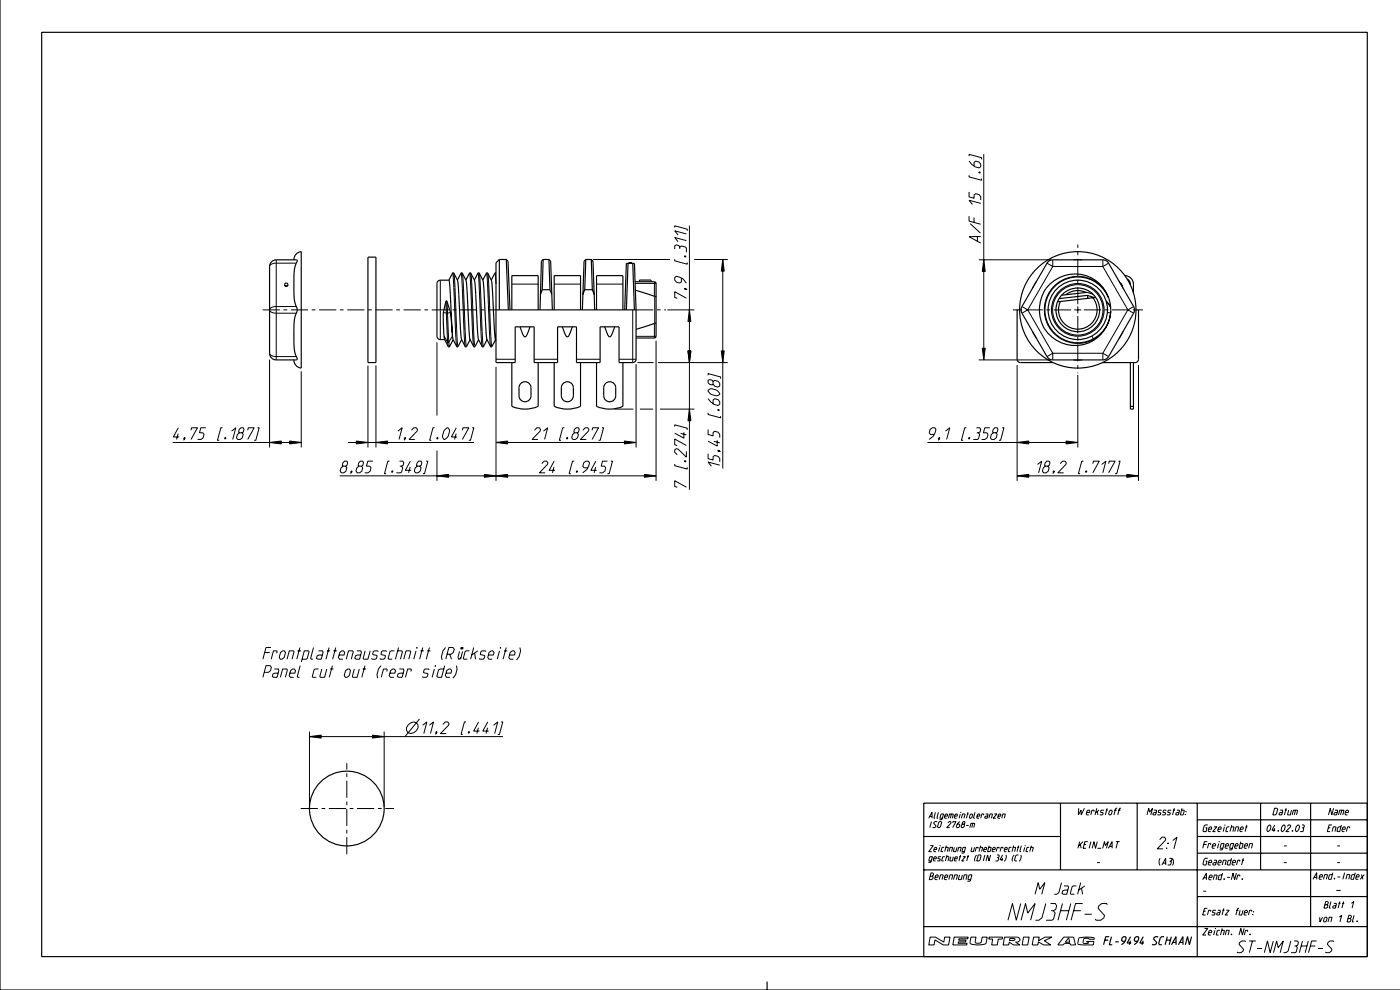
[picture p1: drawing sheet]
<svg xmlns="http://www.w3.org/2000/svg" width="420mm" height="297mm" viewBox="0 0 420 297" stroke-linecap="round" stroke-linejoin="round" font-family="sans-serif">
<g fill="none" stroke="#000" stroke-width=".35">
<path d="M0 0v296.7h419.9M12.5 9.7h397.5v277h-397.5zM81.4 78.4l1.4-.5h6l.3 .2a10.8 10.8 0 0 0-1 6.1v2.3a16.1 16.1 0 0 0 1 6.5 12.4 12.4 0 0 0-1 6.2v2.3a12.5 12.5 0 0 0 1 6.2l-.3 .2h-6a2 2 0 0 1-2-2v-26zM88.1 77.9v-.1a2.4 2.4 0 0 1 2.2-2.4v34.9a2.4 2.4 0 0 1-2.2-2.4M110.3 77.1h2.4v31.6h-2.4zM149.7 77.8l-1 1v29.9h5.8v-10.8h5.7v10.8h7v-10.8h5.7v10.8h7v-10.8h5.7v10.8h4.1a1 1 0 0 0 1-1v-14.8M149.7 77.8v15.1M149.7 77.8h2.1M151.8 77.8l.6 15.1M151.8 77.8l.5 .5 .6 14.6M162.9 77.8l-.6 .5-.4 14.6M162.9 77.8h1.7"/>
<path d="M162.9 77.8l-.3 9M164.6 77.8l.3 9M164.6 77.8l.5 .5 .5 14.6M175.7 77.8l-.6 .5-.5 14.6M175.7 77.8h1.6M175.7 77.8l-.4 9M177.3 77.8l.3 9M177.3 77.8l.5 .5 .5 14.6M188.3 78.9l-.5 14M188.5 78.9v-.2h1v.2M189.7 78.9l.5 14M314.2 78.5l.7-.5 .8-.1h15l.8 .1 .9 .9 7.5 13a2 2 0 0 1 0 2l-7.5 13-.5 .6-1.2 .4h-15l-1.2-.4-.5-.6-7.6-13a2 2 0 0 1 0-2z"/>
<path d="M85.3 85.4a.51 .51 0 0 0 .5 .4 .51 .51 0 0 0 .5-.4M134.6 84l1.3-2.2 1.3 2.2M134.6 84a112.3 112.3 0 0 1 .9 14.7l.1 1.1M134.6 84h-2.6a1 1 0 0 0-1 1v15.8a1 1 0 0 0 1 1h1.3M137.2 83.9l1.2-2.1 1.3 2.2M137.2 84l1 16a5.9 5.9 0 0 0 1.3 3.8l.4 .1 1.1-2.1M139.7 83.9l1.1-2h.4a10.1 10.1 0 0 1 1.5 6.3l.6 12.8 .2 .7 1.2 2.2h.3l1-2.1M139.7 84l1 16.3a5.5 5.5 0 0 0 1.3 3.5l.4 .1 1.1-2.1M142.2 83.9l1.1-2h.4a10.1 10.1 0 0 1 1.5 6.3l.6 11.7a6 6 0 0 0 1.3 3.9l.4 .1 1.1-2.1M144.8 83.9l1.1-2h.4a10.1 10.1 0 0 1 1.4 6.3l.6 11.5 .4 2.4M148.7 81.8l-.3 .1-1.1 2M148.7 92.9h42"/>
<path d="M153.5 92.9v-10.3h7.9v10.3M155.9 97.9l.9 2.3a.65 .65 0 0 0 .6 .7 .65 .65 0 0 0 .7-.7l.8-2.3M162.6 86.8h2.3M162.6 86.8l-.5 1.4M164.9 86.8l.6 1.4M166.2 92.9v-10.3h7.9v10.3M168.6 97.9l.9 2.3a.65 .65 0 0 0 .6 .7 .65 .65 0 0 0 .7-.7l.8-2.3M175.3 86.8h2.3M175.3 86.8l-.5 1.4M177.6 86.8l.6 1.4M178.9 92.9v-10.3h7.9v10.3M181.3 97.9l.9 2.3a.65 .65 0 0 0 .6 .7 .65 .65 0 0 0 .7-.7l.8-2.3"/>
<path d="M187.3 92.9l.5-14h2.4l.5 14M190.4 84.4h5.8l.5 .5v16.1l-.5 .3h-5.5M190.5 87l6.2 2M191.7 84.4v-.5h3.5v.5M196.7 96.8l-6 1.9M305.8 92.9h-.8v14.8a1 1 0 0 0 1 1h9.8M325.7 87.6a5.8 5.8 0 0 0-6.1 .7M326.1 88.5l.1 .9M326.1 88.5l-8.5 1M326.1 88.5l2.1 .7M327.7 89.2a5.8 5.8 0 0 1-3.9 9.4 5.8 5.8 0 0 1-5.8-8.3M327.7 88.2l-1.7-.6-7.7 .9"/>
<path d="M328.6 89.1l-11.5 1.3M331.7 90.2l1.3 1.8M332.4 89.2a9.9 9.9 0 0 0-16-3.5 9.9 9.9 0 0 0 2.7 16.2 9.9 9.9 0 0 0 14-8.6M335.9 84.9l.2-.1 .5 .9-.2 .1M337.3 82.6a2.54 2.54 0 0 1 2.6 2.5v2.7M338 83.7l.8 .7 .2 1M340.6 92.9h.8v14.8a1 1 0 0 1-1 1h-9.9M135.6 100.2l.1 .5M135.7 100.7l-.6-6.8-1.2-3.7-1 3.6 .1 4.7 .3 3.2 1.2 2.2h.3l1.1-2.1M135.7 100.7l.2 1 1.1 2.2h.3l1.1-2.1M153.5 108.7v13.1a10 10 0 0 0 7.9 0v-13.1M156.2 114.9a1.8 1.8 0 0 1 1.9-.4 1.8 1.8 0 0 1 1.1 1.7v2.4a1.8 1.8 0 0 1-1.8 1.8 1.8 1.8 0 0 1-1.8-1.8l.1-2.9z"/>
<path d="M166.2 108.7v13.1a10 10 0 0 0 7.9 0v-13.1M168.9 114.9a1.8 1.8 0 0 1 1.9-.4 1.8 1.8 0 0 1 1.1 1.7v2.4a1.8 1.8 0 0 1-1.8 1.8 1.8 1.8 0 0 1-1.8-1.8l.1-2.9zM178.9 108.7v13.1a10 10 0 0 0 7.9 0v-13.1M181.6 114.9a1.8 1.8 0 0 1 1.9-.4 1.8 1.8 0 0 1 1.1 1.7v2.4a1.8 1.8 0 0 1-1.8 1.8 1.8 1.8 0 0 1-1.8-1.8l.1-2.9zM339 108.7v13.9h.9v-13.9M339 121.8h.9M277 250.7h41M318 240.7v20M341 240.7v20M359 245.7h51M359 250.7h51M359 255.7h51"/>
<path d="M359 240.7v46M378 240.7v20M393 240.7v37M410 240.7h-133v46M277 260.7h133M277 277.7h133M359 268.7h51M230 294.2v2.5M331.3 281.7h1M332.6 280.7h-1l-.7 2.4M333.3 280.7l-.7 2.4h.9M334.4 282.3h1.1"/>
<path d="M337.3 282.1h-.7l-.3-.4 .2-.6 .4-.4h.5l.3 .4-.2 .6-.3 .7-.9 .7M339 281.9l-.4 1.2M339 280.7l-1 1.9h1.2M341.1 282.1h-.7l-.3-.4 .2-.6 .4-.4h.6l.2 .4-.2 .6-.3 .7-.9 .7M342.8 281.9l-.3 1.2M342.8 280.7l-1 1.9h1.2M347.3 280.9l-.8-.2-.5 .4-.1 .3 1 1-.1 .4-.5 .3-.8-.1M349 280.7h-.6l-.5 .4-.4 1.7 .2 .3h.7M349.8 281.7h1.2M350 280.7l-.6 2.4M351.2 280.7l-.6 2.4M351.3 283.1l1.3-2.4 .1 2.4"/>
<path d="M351.7 282.4h.9M353.4 283.1l1.3-2.4v2.4M353.8 282.4h.9M357.3 280.7l-.6 2.4-.6-2.4-.7 2.4"/>
<circle cx="85.9" cy="85.3" r=".47"/>
<circle cx="322.3" cy="92.8" r="10.7"/>
<circle cx="323.2" cy="92.9" r="17.5"/>
<circle cx="323.2" cy="92.9" r="8.9"/>
<circle cx="323.2" cy="92.9" r="6.6"/>
<circle cx="104" cy="242.3" r="11.2"/>
</g>
<g fill="none" stroke="#000" stroke-width=".3">
<path d="M290.6 57.5v1.5l1.5 .4v-1l.5-.4 1 .3 .5 .7v1M290.6 48.3l.7 .9 1 .8 1.3 .3 .5-.3v-.8l-.5-.6-1-.3-.5 .4v1M290.6 52.5v.5l3.7 1v-.5M290.6 46.8v-.5l3.7 1v.5M293.5 51.5h.3l.1 .3h-.2zM295 46.2v61.7M82.8 77.9v30M88.8 78.9h-6.4l-1.1 .3-.5 .7M177.8 77.8h23.1M202.3 77.7v.5l3.8 1v-.5M202.3 68.2v-.5l3.8 1v.5M203.8 74.6v-.5l.5-.4 1.3 .3 .2 .4v1.2"/>
<path d="M203.8 74.1l-.2-.5-.8-.2-.5 .3v1M205.2 76.7h.3l.2 .3h-.3zM205.8 72.1l-3.5-.9 1 1.2M205.8 70.1l-3.5-.9 1 1.2M206.7 67.6v79.2M208.1 77.8h10.1M216.7 77.8v62.6M290.6 64.8v1.5l3.5 .9M290.9 67l3.1 2.8M292.1 65.2v1.5M293.1 70.9v1.4M293.5 77.9h21.7"/>
<path d="M294.1 70.9h-3.5l3.5 2M294.1 61l-3.5-1 1 1.3M314 78.9l1.7 1M315.7 79.9l-7.5 13M315.7 77.9v2M315.7 79.9h15M321.9 77.9h2.6M323.2 73.3v1M323.2 75.4v1.1M323.2 77.6v5.1M330.7 77.9v2M330.7 79.9l7.5 13"/>
<path d="M332.4 78.9l-1.7 1M78.8 92.9h5.1M85 92.9h1.1M87.2 92.9h5.2M88.8 91.9h-6a1.46 1.46 0 0 0-1.9 1.2l.7 .5 .8 .2 6.4 .1M93.5 92.9h1.1M95.7 92.9h5.1M101.9 92.9h1.1M104.1 92.9h5.2M110.4 92.9h1.1M112.6 92.9h5.1M118.8 92.9h1.1"/>
<path d="M121 92.9h5.2M127.3 92.9h1.1M129.5 92.9h5.1M132 84v17.8M132.9 93.7l.9 .1M133.7 90.4l.1 3.4M133.8 93.8l.4 8.7M133.8 93.8h.4M134 90.4l.2 3.4M134.2 93.8l.4 8.7M135.1 93.7l-.9 .1M135.7 81.9l.3 2.9 1 19"/>
<path d="M135.7 92.9h1.1M136.1 81.9l1 19.7 .3 2.2M137.9 92.9h5.2M138.2 81.9l.4 3 .9 18.9M138.6 81.9l1 19.9 .3 2M140.8 81.9l.2 2 1 19.9M141.2 81.9l.9 18.8 .3 3.1M143.3 81.9l.3 2 1 19.9M143.7 81.9l1 20 .3 1.9M144.2 92.9h1.1M145.8 81.9l.3 2 1 19.9M146.3 81.9l.9 20 .3 1.9"/>
<path d="M146.4 92.9h2.3M148.4 81.9l.3 3.2M153.5 85.1h7.9M166.2 85.1h7.9M178.9 85.1h7.9M189.7 92.9v15.8M190.5 84.9h6.2M190.7 92.9h5.2M196.2 84.4v4.4M196.2 96.9v4.4M196.3 88.8v8.1M197 92.9h1.1"/>
<path d="M199.2 92.9h.5M200.2 92.9h8M204.3 83.4v1.1l-.5 .3-1-.2-.5-.7v-.7l.5-.4 1 .3 1 .5 1 1.3M205.2 86.5l.3-.1 .2 .3zM205.5 86.4l.6 .4M205.8 89.4l-3.5-2v1.8l.8 .2M303.8 92.9h1.2M305.8 92.9h.6M306.4 91.9l1.8 1M307.5 92.9h5.2M308.2 92.9l-1.8 1M308.2 92.9l7.5 13"/>
<path d="M309.5 99.2l1.4 2.3M310.9 84.2l-1.4 2.3M313.8 92.9h1.1M316 92.9h5.1M322.1 92.9h2.1M323.2 83.8v1.1M323.2 86v5.2M323.2 91.8v2.1M323.2 94.7v5.2M325 92.9h5.1M330.9 86.4a10.1 10.1 0 0 0-14.4-1 10.1 10.1 0 0 0-.6 14.4 10.1 10.1 0 0 0 14.4 .2M331.2 92.9h1.2"/>
<path d="M331.7 90.4l1.3 1.8M332.1 93.7l.9 .1M333.5 92.9h5.1M335.5 84.2l.5 .7M336.5 85.8l.3 .7M336.8 99.2l-1.3 2.3M338.2 92.9l-7.5 13M338.2 92.9l1.7 1M339.7 92.9h.9M339.9 91.9l-1.7 1M341.4 92.9h1.3M80.8 105.9l.5 .6 1.1 .3 6.4 .1"/>
<path d="M80.8 107.8v26.3M90.3 111.3v22.8M110.3 109.6v24.5M112.7 109.5v24.6M131 102.6v21.9M133.1 100.7l1.1 1.8M134.2 102.5h.4M134.2 102.5l.2 1.3M134.6 102.5l.2 1.3M135.7 100.7l-1.1 1.8M148.7 107.7h5.8M148.7 109.9v34.2"/>
<path d="M160.2 107.7h7M172.9 107.7h7M185.6 107.7h5.1M190.7 100.8h6M190.7 109.1v25M191.1 108.7h4.9M196.7 102.1v42M197.3 108.7h20.9M212.3 119.5l.8 .9 1 .8 1.2 .3 .5-.4v-.7l-.5-.6-1-.3-.5 .4v1M212.3 117l.5-.4a2.69 2.69 0 0 1 3 1.3v.2l-.5 .4a2.69 2.69 0 0 1-3-1.3zM212.3 112.5v-.5l3.8 1v.5M213.8 114.4v.7l.5 .6 1 .3 .5-.4v-.7l-.5-.6-1-.3-.5 .4-.2-.4-.8-.2-.5 .2v.7l.5 .5 .8 .2 .2-.3"/>
<path d="M293.5 107.9h21.7M305 109.4v34.7M315.7 105.9v2M315.7 105.9h15M315.7 105.9l-1.7 1M323.2 101v1.1M323.2 103.2v5.1M323.2 109.4v1.1M323.2 111.6v.3M323.2 112.4v21.7M324.5 107.9h-2.6M327.4 100.7l.5 .8"/>
<path d="M330.7 105.9l1.7 1M330.7 105.9v2M341.4 109.4v34.7M51.8 132.6h38.5M53.4 129.9l-.5 1.8M53.5 128.2l-1.5 2.7h1.7M55.2 131.2l.2-.1 .1 .3-.3 .1zM55.5 131.4l-.5 .5M57.3 128.9l.2-.7h1.7l-1.9 3.5M61.7 128.2h-1.5l-.4 1.5h1l.4 .5-.3 1-.6 .5h-1M66.7 128.2h-.5l-1 3.7h.5M67.5 131.1l.2 .3-.3 .1z"/>
<path d="M69.4 129.2l1.3-1-.9 3.5M71.8 129.7l-.3-.3 .2-.7 .5-.5h.8l.2 .5-.2 .7-.4 .3 .3 .5-.2 1-.7 .5h-.7l-.4-.5 .3-1 .6-.5h.8M74.3 128.9l.2-.7h1.7l-1.9 3.5M77.2 128.2h.5l-1 3.7h-.5M102.9 139.7l-.3-.3 .2-.7 .5-.5h.7l.2 .5-.2 .7-.4 .3 .4 .5-.3 1-.6 .5h-.7l-.4-.5 .3-1 .6-.5h.7M104.3 132.6h37.8M107.6 139.7l-.2-.3 .2-.7 .4-.5h.8l.2 .5-.2 .7-.4 .3 .4 .5-.3 1-.6 .5h-.8l-.4-.5 .3-1 .6-.5h.8M111.8 138.2h-1.5l-.4 1.5h1l.4 .5-.3 1-.6 .5h-1M116.8 138.2h-.5l-1 3.7h.5M119.3 129.2l1.3-1-1 3.5M119.8 138.2h1l.3 .5-.2 .7-.5 .3M119.9 139.7h.5l.4 .5-.4 1.2-.3 .3h-1.2"/>
<path d="M121.4 131.2l.2 .1-.3 .2zM121.6 131.4l-.4 .5M123 139.9l-.5 1.8M123 138.2l-1.4 2.7h1.7M123.4 128.9l.7-.7h.7l.4 .5-.1 .5-2.5 2.5h1.8M125.1 139.7l-.2-.3 .2-.7 .4-.5h.8l.2 .5-.2 .7-.4 .3 .4 .5-.3 1-.6 .5h-.8l-.4-.5 .3-1 .6-.5h.8M127.8 138.2h.5l-1 3.7h-.5M130.3 128.2h-.5l-1 3.7h.5M131 135v9.1M131.1 131.1l.2 .2-.3 .2zM133.5 128.7l.6-.5h.2l.4 .5a2.69 2.69 0 0 1-1.3 3h-.3l-.4-1 .4-1.5zM136.8 129.9l-.5 1.8"/>
<path d="M136.8 128.2l-1.5 2.7h1.8M138.6 128.9l.2-.7h1.8l-2 3.5M141.6 128.2h.5l-1 3.7h-.5M148.7 132.6h42M160.3 128.9l.7-.7h.7l.4 .5-.1 .5-2.5 2.5h1.8M162.5 138.9l.7-.7h.7l.4 .5-.2 .5-2.4 2.5h1.8M163 129.2l1.2-1-.9 3.5M166.1 139.9l-.5 1.8M166.2 138.2l-1.5 2.7h1.7M169.2 128.2h-.5l-1 3.7h.5M170 131.1l.2 .2-.3 .2zM172.2 138.2h-.5l-1 3.7h.5"/>
<path d="M172.3 129.7l-.2-.3 .2-.7 .4-.5h.8l.2 .5-.2 .7-.4 .3 .3 .5-.2 1-.7 .5h-.7l-.4-.5 .3-1 .6-.5h.8M174.8 128.9l.7-.7h.7l.4 .5-.1 .5-2.5 2.5h1.8M177.5 128.9l.2-.7h1.8l-2 3.5M178.6 139.9l-.5 1.8M178.7 138.2l-1.5 2.7h1.7M180.5 128.2h.5l-1 3.7h-.5M182.2 138.2h-1.5l-.4 1.5h1l.3 .5-.2 1-.7 .5h-1M183.2 138.2h.5l-1 3.7h-.5M184.2 122.6h5.7M191.9 122.6h3.9M197.9 122.6h10.3M202.3 139.1v.5l3.8 1v-.5"/>
<path d="M202.3 127.8v-.5l3.8 1v.5M204.1 129.9l1.7 .4M205.1 129.6v1.7l-2.8-1.5M205.2 138.1h.3l.2 .3h-.3zM205.8 135.3v1.7l-2.5-2.4-.5-.1-.5 .3v.8l.8 .7M205.8 133.5l-3.5-1.9v1.7l.8 .2M212.3 136v1.5l1.5 .4v-1l.5-.4 1 .3 .5 .6v1M212.3 128.7v1.5l1.5 .4v-1l.5-.4 1 .3 .5 .6v1M212.3 123.7v.5l3.8 1v-.5M214.1 132.3l1.7 .4M215.1 131.9v1.8l-2.8-1.5M215.2 135h.3l.2 .3z"/>
<path d="M215.2 122.7h.3l.2 .3h-.3zM215.5 135l.6 .4M215.8 139.4l-3.5-.9 1 1.2M278.1 132.6h45.1M280.1 130.2h-1.1l-.4-.5 .3-1 .6-.5h.8l.4 .5-.3 1-.5 1-1.3 1M281.6 131.2l.2 .1-.3 .2zM281.8 131.4l-.4 .5M283.5 129.2l1.3-1-.9 3.5M289.8 128.2h-.5l-1 3.7h.5M290.6 131.1l.2 .2-.3 .2zM292.8 128.2h1l.3 .5-.2 .7-.5 .3M292.9 129.7h.5l.4 .5-.4 1.2-.3 .3h-1.2"/>
<path d="M296.8 128.2h-1.5l-.4 1.5h1l.4 .5-.3 1-.6 .5h-1M297.9 129.7l-.3-.3 .2-.7 .5-.5h.7l.2 .5-.2 .7-.4 .3 .4 .5-.3 1-.6 .5h-.7l-.4-.5 .3-1 .6-.5h.7M300.5 128.2h.5l-1 3.7h-.5M311.1 139.2l1.3-1-1 3.5M313.5 139.7l-.3-.3 .2-.7 .5-.5h.7l.2 .5-.2 .7-.4 .3 .4 .5-.3 1-.6 .5h-.8l-.3-.5 .2-1 .7-.5h.7M317.9 138.9l.7-.7h.8l.3 .5-.1 .5-2.4 2.5h1.7M324.9 138.2h-.5l-1 3.7h.5M327.7 138.9l.2-.7h1.7l-1.9 3.5M330.4 139.2l1.2-1-.9 3.5M332.4 138.9l.2-.7h1.8l-2 3.5M335.4 138.2h.5l-1 3.7h-.5M101.9 142.6h94.8"/>
<path d="M105.3 141.2l.2-.1v.3l-.3 .1zM105.5 141.4l-.4 .5M117.6 141.1l.2 .3-.3 .1zM173 141.1l.2 .3-.3 .1zM176.2 140.2h-1.1l-.3-.5 .2-1 .7-.5h.7l.4 .5-.3 1-.5 1-1.3 1M205.8 146l-3.5-1.9v1.7l.8 .2M305 142.6h36.4M315.9 141.2l.2 .1-.3 .2zM316.1 141.4l-.4 .5M325.7 141.1l.2 .2-.3 .2zM79.4 195.6h1.5M81.3 194.1h-1.5l-1 3.5"/>
<path d="M83 195.8v-.7h-1l-.7 2.5M84.1 195.6l.6-.5h.5l.4 .5-.4 1.5-.6 .5h-.5l-.4-.5zM86.1 197.6l.6-2.5h1.3l.2 .2-.6 2.3M89.2 195.1h1M89.9 194.1l-.9 3.5M90 199.5l-.9 3.2 .2 .3h.5M90.6 197.6h1.2l.3-.3 .6-2-.2-.2h-1.3l-.8 3.3M94 194.1l-.9 3.2 .2 .3h.5M95.5 195.1h1.2l.2 .5-.6 2h-1l-.4-.3 .2-.7 .6-.3h1M98 195.1h1M98.7 194.1l-1 3.5M99.7 199.5l-1 3.5"/>
<path d="M100 195.1h1M100.7 194.1l-1 3.5M101.7 196.3h1.5l.2-.7-.4-.5h-.5l-.6 .5-.4 1.5 .3 .5h1M103.8 197.6l.7-2.5h1.2l.2 .2-.6 2.3M107 195.1h1.2l.2 .5-.6 2h-1l-.4-.3 .2-.7 .6-.3h1M109.4 199.5l-.9 3.5M109.5 195.1l-.6 2.2 .2 .3h1.2l.7-2.5M113.4 195.3l-.2-.2h-1l-.3 .2-.2 .8 1.4 .5-.2 .7-.3 .3h-1l-.2-.3M114.3 199.5l-.8 1-.5 1.7 .3 1M115.9 195.3l-.2-.2h-1l-.3 .2-.2 .8 1.4 .5-.2 .7-.3 .3h-1l-.2-.3M118.2 195.1h-1l-.3 .2-.5 2 .2 .3h1M119.2 195.1h1.3l.2 .2-.6 2.3"/>
<path d="M119.5 194.1l-.9 3.5M121.1 197.6l.6-2.5h1.3l.2 .2-.6 2.3M124.7 195.1l-.6 2.5M125 194.1l-.1 .2zM126.1 195.1h1M126.8 194.1l-1 3.5M128.1 195.1h1M128.8 194.1l-1 3.5M130.5 199.5l-.1 .2zM133.3 199.5l-.9 3.5h-1l-.4-.3 .5-2 .6-.2h1M133.6 194.1l-.8 1-.4 1.7 .2 1M134.1 196.1h1.2l.6-.5 .3-1-.4-.5h-1.2l-.9 3.5"/>
<path d="M134.8 196.1l.6 1.5M136.8 199.5l.3 1-.5 1.7-.8 1M137.8 195.2l-.5 1.8 .2 .6h.3l.5-.6M138.3 194.1h.2l-.1 .4h-.3zM138.6 194.1h.3l-.1 .4h-.3zM138.7 195.2l-.6 2.4M140.8 195.1h-1l-.3 .2-.6 2 .2 .3h1M142 194.1l-.9 3.5M142.3 195.8l.3 1.8M143.3 195.1l-1.9 1.2M145.7 195.3l-.2-.2h-1l-.3 .2-.2 .8 1.4 .5-.2 .7-.3 .3h-1l-.2-.3M146.4 196.3h1.5l.2-.7-.3-.5h-.5l-.7 .5-.4 1.5 .4 .5h1"/>
<path d="M149.8 195.1l-.7 2.5M150 194.1v.2zM151.1 195.1h1M151.8 194.1l-.9 3.5M152.8 196.3h1.5l.2-.7-.4-.5h-.5l-.6 .5-.4 1.5 .3 .5h1M155.9 194.1l.2 1-.5 1.7-.7 1M79.2 201.5h1.3l.6-.5 .3-1-.4-.5h-1.2l-1 3.5M82.2 200.5h1.3l.1 .5-.5 2h-1l-.5-.3 .2-.7 .6-.3h1M84.1 203l.6-2.5h1.3l.2 .2-.6 2.3M86.9 201.7h1.5l.2-.7-.4-.5h-.5l-.6 .5-.4 1.5 .4 .5h1M92.8 219.2v22.6M95.5 200.5h-1l-.3 .2-.6 2 .2 .3h1"/>
<path d="M96.5 200.5l-.6 2.2 .2 .3h1.2l.7-2.5M99 200.5h1M103.6 201l.6-.5h.5l.4 .5-.4 1.5-.6 .5h-.5l-.4-.5zM106.2 200.5l-.6 2.2 .2 .3h1.3l.6-2.5M108.7 200.5h1M115.2 219.2v22.6M116 201.2v-.7h-1l-.7 2.5M116.9 201.7h1.5l.2-.7-.4-.5h-.5l-.6 .5-.4 1.5 .4 .5h1M119.7 200.5h1.3l.1 .5-.5 2h-1l-.5-.3 .2-.7 .6-.3h1M122.4 217.2l.7-.6 1-.3 .8 .3 .4 .6a2.14 2.14 0 0 1-2.9 2.4l-.5-.6v-.9zM123.2 201.2v-.7h-1l-.6 2.5M125.8 215.5l-4.3 5.2"/>
<path d="M126.7 217.3l1.3-1-.9 3.5M128.7 200.7l-.2-.2h-1l-.3 .2-.2 .8 1.3 .5-.2 .7-.3 .3h-1l-.2-.3M128.7 217.3l1.3-1-.9 3.5M130.2 200.5l-.6 2.5M130.8 219.3l.2 .1-.3 .3zM131 219.5l-.4 .6M132.8 217.1l.7-.8h.8l.3 .5-.1 .5-2.4 2.5h1.7M133.7 201.7h1.5l.2-.7-.3-.5h-.5l-.7 .5-.4 1.5 .4 .5h1M139.8 216.3h-.5l-1 3.8h.5M140.6 219.3l.2 .1-.3 .3zM143.5 218.1l-.5 1.7M143.5 216.3l-1.5 2.8h1.8"/>
<path d="M146.2 218.1l-.5 1.7M146.3 216.3l-1.5 2.8h1.7M148 217.3l1.3-1-1 3.5M150.3 216.3h.5l-1 3.8h-.5M92.8 220.7h58M104 228.7v2M104 231.8v1.1M104 234v5.1M90.2 242.3h5.1M96.4 242.3h1.1M98.6 242.3h5.2M104 240.2v1.1"/>
<path d="M104 242.4v5.2M104 248.7v1.1M104 250.9v5.1M104.9 242.3h1.1M107.1 242.3h5.1M113.3 242.3h1.1M115.5 242.3h2.6M278.5 245.2l1-1.8v1.8M278.8 244.7h.7M279 253.4h.9l-1.4 1.8h.9M279.2 258l-.7-.1 .3-1 .8-.2-.4 1.6-.8 .1M279.3 246.2l-.5 1.8"/>
<path d="M279.9 257.4h.8l.1-.4-.2-.3-.6 .3-.2 .8 .2 .2h.5M280.1 254.6h.7l.1-.4-.2-.3-.5 .3-.2 .8 .1 .2h.6M280.5 243.4l-.4 1.7 .3 .1M281 246.3l-.6-.1-.4 .3v.2l.7 .8-.1 .3-.3 .2-.6-.1M281.4 243.4l-.4 1.7 .3 .1M281.5 246.5l.3-.3h.4l.2 .3-.4 1.3-.3 .2h-.4l-.2-.2zM281.8 253.9l-.4 1.3M281.9 253.5h.1M282.1 256.9l-.6-.2-.2 .5 .7 .3-.1 .4h-.8M282.6 245.2l-.7-.1 .2-1 .8-.2-.4 1.6-.8 .1M283.1 253.9l-.7 .2-.2 1 .6 .1M283.3 244.6h.7l.2-.4-.2-.3-.6 .3-.2 .8 .2 .2h.5"/>
<path d="M283.3 256.7l-.7 .2-.2 1 .6 .1M283.6 253.9l.8 .2-.4 1.1M283.8 253.4l-.5 1.8M283.8 256.7l.8 .2-.3 1.1M284 256.2l-.5 1.8M284.3 246.6l.3-.4h.4l.2 .3-1.3 1.5h.9M284.4 245.2l.3-1.3h1.1l-.3 1.3M284.6 255.2l.3-1.3h.6l-.2 1.3M285.1 256.7l-.2 1.3h.6l.4-1.3M285.3 243.9l-.4 1.3M285.7 246.6l.1-.4h.9l-1 1.8M286.2 253.9l-.2 1.3h.6l.4-1.3"/>
<path d="M286.2 244.6h.8l.1-.4-.2-.3-.6 .3-.2 .8 .2 .2h.5M286.2 257.4h.8l.1-.4-.2-.3-.6 .3-.2 .8 .2 .2h.5M287.1 255.2l.4-1.3h.6l-.2 1.3M287.7 256.7h.5M287.8 246.2a1.4 1.4 0 0 0-.8 1.8l.7-.2 .1-.6-.2-.2h-.5M287.9 243.9l-.3 1.3M288 256.2l-.4 1.8M288.1 243.5h.1M288.3 245.2l.3-1.3h.7l-.2 1.3M288.7 247l-.1-.5 .6-.3-.1 1.6-.7 .2-.2-.2 .1-.6 .7-.2M288.7 256.7h.8l-1.1 1.3h.7M289.2 255.2l-.7-.1 .2-1 .8-.2-.4 1.6-.8 .1"/>
<path d="M289.7 247.4h.8M289.9 243.9h.5M290 256.7h.5M290.3 243.4l-.5 1.8M290.4 256.2l-.5 1.8M290.8 248l.4-1.3h1l-.2 1.3M290.9 244.2l.3-.3 .5 .3-.3 .8-.3 .2-.4-.2zM291.5 253.9l-.3 1.3h.7l.3-1.3M291.7 246.7l-.3 1.3M292.4 243.4l-.5 1.7 .4 .1M292.8 256.2l-.6 1.4 .1 .5M293 244.6h.7l.1-.4-.2-.3-.5 .3-.2 .8 .1 .2h.6"/>
<path d="M293.2 254.3l.1-.4h-.5l-.4 1.3M293.4 256.2h.6l.2 .3-.4 1.3-.3 .2h-.6zM293.9 253.9l.7 .2-.3 1.1M294 253.4l-.4 1.8M294.9 244.3v-.4h-.5l-.3 1.3M295 254.6h.8l.1-.4-.2-.3-.6 .3-.2 .8 .2 .2h.5M295.3 256.2l-.5 1.8M295.6 243.9h.6l-.2 1.3-.7-.1 .1-.4 .8-.1M296.5 245.2l.4-1.3h.6l-.2 1.3M296.6 253.4l-.5 1.8 .8-.1 .3-1-.7-.2M297 256.2l-.4 1.8-.5-1.8-.4 1.8M297.6 254.6h.8l.1-.4-.2-.3-.6 .3-.2 .8 .2 .2h.5"/>
<path d="M298.2 243.9h.7l-1.1 1.3h.8M299 256.2h.5l.1 .3-.3 .5M299 257l.5 .2-.2 .7-.8 .1M299.3 244.6h.7l.1-.4-.2-.3-.5 .3-.2 .8 .1 .2h.6M299.5 254.3l.1-.4h-.6l-.3 1.3M300.4 245.2l.3-1.3h.7l-.3 1.3M300.6 257.1l-.2 .9M300.6 256.2l-.7 1.4h.9M300.7 254.3v-.4h-.5l-.3 1.3M301.2 254.6h.8l.1-.4-.2-.3-.6 .3-.2 .8 .2 .2h.5M301.7 256.2l.1 .5-.6 1.4M303.3 253.9l-.7 .2-.3 1 .6 .1"/>
<path d="M303.8 253.9l.7 .2-.3 1.1M303.9 253.4l-.4 1.8M304.1 256.2l-.4 .5-.2 .9 .1 .5M305.1 253.9h.5M305.4 256.2h-.5l-.3 .3-.4 1.3 .2 .2h.5M305.4 253.4l-.4 1.8M306.1 256.2l.2 .5-.3 .9-.4 .5M306.3 253.4l-.5 1.7 .4 .1M307.3 253.9l-.4 1.3M307.4 253.5h.1M308.6 253.9l-.7 .2-.2 1 .6 .1M309.1 253.9l.8 .2-.4 1.1"/>
<path d="M309.3 253.4l-.5 1.8M323.5 242.2l-.1 2 .8-1.4v1.4l1-2M323.8 252.2l-.6 2M323.9 253.1l.3 1.1M324.7 252.2l-1.3 1.4M325.1 253.1h.6M325.8 243.5h.9l.1-.4-.2-.3-.7 .3-.2 .8 .2 .3h.6M326.2 252.2h-.9l-.5 2h.8M327.1 252.2l-.5 2M328 243.2v-.4h-.5l-.4 1.4M328.9 242.2l-.5 2M329 258.5h.8"/>
<path d="M329 252.2l-.5 2-.5-2-.5 2M329.1 243.2l.1 1M329.1 254.2h1.1M329.6 242.8l-1.1 .7M330.6 254.2l.6-2 .2 1.2 .9-1.2-.5 2M331 242.9l-.7-.1-.3 .6 .8 .2-.1 .5h-.9M331.6 242.8h.6M332 242.2l-.5 2M332.4 254.2l1.1-2v2M332.7 243.1l.3-.3 .5 .3-.2 .8-.4 .3-.5-.3zM332.7 253.7h.8M334.2 242.8h.6"/>
<path d="M334.6 252.2h1.1M335 242.2l-.5 .2-.5 1.8M335.2 252.2l-.6 2M335.3 242.8h.7M336.1 242.2l-.4 .2-.5 1.8M343.9 244.2l.6-2 .2 1.2 .9-1.2-.5 2M346 242.8h.7l.1 .3-.3 1.1-.8-.1 .1-.5 .9-.1M347.7 251.6l.7-.7h.8l.4 .5-.2 .5-2.4 2.5h1.7M347.9 257.2l-.3 .6v1l.3 .6M348.3 242.9l-.7-.1-.3 .6 .8 .2-.1 .5h-.9M348.4 259.2l1.1-2 .1 2M348.8 258.6h.7"/>
<path d="M349.7 242.9h-.9l-.1 .5 .8 .2-.1 .5h-.9M349.8 254.1h.2l-.2 .3zM350.2 252.6h.2l-.2 .3zM350.7 257.2h.5l.2 .3-.4 .6M350.7 258.1l.5 .3-.2 .7-.9 .1M351.1 242.9l-.6-.1-.3 .6 .7 .2-.1 .5h-.8M351.6 257.2l.3 .6v1l-.3 .6M351.7 251.9l1.2-1-.9 3.5M351.7 242.8h.6M352.1 242.2l-.5 2M352.9 242.8h.7l.1 .3-.3 1.1-.9-.1 .2-.5 .8-.1M354.5 242.2l-.6 2 .9-.1 .3-1.2-.8-.1"/>
<path d="M355.4 244.2h.1M355.6 243.4h.1M360.9 253.1h.9M362 252.2h-.8l-.6 2M362.2 247.2h-.7l-.4 .3-.4 1.4 .2 .3h.7l.3-1.1h-.4M362.2 257.2h-.7l-.4 .3-.4 1.4 .2 .3h.7l.3-1.1h-.4M362.4 248.5h.9l.1-.4-.2-.3-.7 .3-.2 .8 .2 .3h.6M362.4 258.5h.9l.1-.4-.2-.3-.7 .3-.2 .8 .2 .3h.6M363 253.2v-.4h-.6l-.3 1.4M363.5 253.5h.9l.1-.4-.2-.3-.6 .3-.3 .8 .2 .3h.6M364 247.8h.9l-1.3 1.4h.9M364 257.8h.7l.1 .3-.3 1.1-.8-.1 .1-.5 .9-.1"/>
<path d="M365.3 248.5h.8l.1-.4-.2-.3-.6 .3-.3 .8 .2 .3h.6M365.3 258.5h.8l.1-.4-.2-.3-.6 .3-.3 .8 .2 .3h.6M365.4 252.8l-.3 1.4M365.6 252.4h.1M366.5 259.2l.4-1.4h.7l-.3 1.4M366.7 254.2l-.8-.1 .3-1.2 .9-.1-.5 1.7-.9 .2M367.2 247.8l-.4 1.4M367.3 247.4h.1M367.4 253.5h.9l.1-.4-.2-.3-.6 .3-.3 .8 .2 .3h.6M368.6 247.8l-.7 .1-.3 1.2 .7 .1M369.2 247.8l.8 .1-.3 1.3M369.3 257.2l-.5 2-.8-.1 .3-1.2 .9-.1"/>
<path d="M369.4 247.2l-.6 2M369.5 254.2l-.8-.1 .3-1.2 .9-.1-.4 1.7-.9 .2M369.5 258.5h.9l.1-.4-.2-.3-.6 .3-.3 .8 .2 .3h.6M370.3 249.2l.3-1.4h.8l-.3 1.4M370.3 253.5h.9l.1-.4-.2-.3-.7 .3-.2 .8 .2 .3h.6M371.7 258.2v-.4h-.5l-.4 1.4M371.9 248.5h.8l.1-.4-.2-.3-.6 .3-.2 .8 .2 .3h.5M372.1 252.2l-.6 2 .9-.1 .3-1.2-.8-.1M372.4 257.8h.6M372.8 257.2l-.5 2M373.2 253.5h.8l.1-.4-.2-.3-.6 .3-.3 .8 .3 .3h.5M373.5 247.8h.6"/>
<path d="M373.9 247.2l-.6 2M374.4 254.2l.4-1.4h.7l-.2 1.4M380.3 247.5l.4-.3 .3 .3a1.54 1.54 0 0 1-.7 1.7l-.4-.6zM382.2 242.2h.7l.2 .3-.4 1.4-.3 .3h-.7zM382.2 248.2l-.2 1M382.2 247.2l-.8 1.6h1M383.3 248.9l-.1 .2zM383.9 242.8h.7v.3l-.3 1.1-.8-.1 .1-.5 .9-.1M384.6 247.5l.4-.3 .3 .3a1.54 1.54 0 0 1-.7 1.7l-.4-.6zM385 253.5h.8M385 258.5h.8M385.3 242.8h.6"/>
<path d="M385.7 242.2l-.6 2M386 247.6l.4-.4h.4l.2 .3-1.4 1.7h1M386.4 242.8l-.2 1.4h.7l.4-1.4M387.5 244.2l.4-1.4h1.1l-.2 1.4M387.6 248.9l-.1 .2zM388.5 242.8l-.4 1.4M388.9 247.5l.4-.3 .3 .3a1.54 1.54 0 0 1-.7 1.7l-.5-.6zM390.4 247.2h.6l.1 .3-.4 .6M390.4 248.1l.5 .3-.1 .7-.9 .1M398.3 248.1h.6M399.4 247.2h-.9l-.5 2h.9M399.4 249.2l.4-1.4h.7l-.2 1.4"/>
<path d="M399.9 242.2l-.5 2-.5-2-.5 2M400.3 242.8h.7l-.2 1.4-.8-.1 .1-.5 .9-.1M401 253.5h.8M401 258.5h.8M401.4 244.2l.3-1.4h1.2l-.3 1.4M402.2 247.2l-.5 2-.8-.1 .3-1.2 .9-.1M402.4 242.8l-.4 1.4M402.5 248.5h.8l.1-.4-.2-.3-.6 .3-.2 .8 .2 .3h.5M403.4 243.5h.9l.1-.4-.2-.3-.7 .3-.2 .8 .2 .3h.6M404.6 248.2l.1-.4h-.6l-.4 1.4M278.9 262.6h.6l.5-.7-.8-.3-.6 2h.7l.4-.3 .1-.4-.3-.3M280.4 262.9h.9l.1-.4-.2-.3-.7 .3-.2 .8 .2 .3h.6"/>
<path d="M281.6 263.6l.4-1.4h.7l-.2 1.4M283.3 262.9h.8l.1-.4-.2-.3-.6 .3-.3 .8 .2 .3h.6M284.5 263.6l.4-1.4h.7l-.3 1.4M285.9 263.6l.4-1.4h.7l-.2 1.4M287.7 262.2l-.2 1.4h.7l.4-1.4M288.8 263.6l.4-1.4h.7l-.3 1.4M291.1 263.6l-.9-.1 .4-1.2 .8-.1-.4 1.7-.9 .2M306.1 270.8l-1.4 5-1.1-5-1.4 5M306.2 275.8l1.3-5 .7 2.8 2.2-2.8-1.4 5M310.4 268l.9-3.5 .5 2 1.5-2-.9 3.5M313.6 270.8l-1.2 4.3-.9 .7h-1M315 270.8h1.4l.4 .7-.2 1.1-.7 .3"/>
<path d="M315.2 272.9h.7l.5 .7-.5 1.8-.4 .4h-1.8M318 272.9h2.5M318.3 264.5l-.8 3-.6 .5h-.8M318.6 270.8l-1.3 5M319 265.5h1.3l.1 .5-.5 2h-1l-.5-.3 .2-.7 .6-.3h1M321.1 270.8l-1.3 5M321.9 272.9h2.2M322.8 265.5h-1l-.3 .2-.6 2 .2 .3h1M324.1 264.5l-1 3.5M324.3 266.2l.3 1.8M324.7 270.8h-2.2l-1.3 5M325.2 274h2.2"/>
<path d="M325.3 265.5l-1.8 1.2M332.1 271.1l-.3-.3h-1.4l-.9 .7-.2 .7 1.9 2.1-.2 .8-.9 .7h-1.4l-.3-.4M360.6 263.7l1.1-2 .1 2M360.8 267.1h.9M360.9 273.1h.6M361 263.1h.7M361.2 278.2h1l-1.6 2h1M362 272.2h-.8l-.6 2h.9M362.4 279.5h.9l.1-.4-.2-.3-.7 .3-.2 .8 .2 .3h.6M362.5 262.9h.9l.1-.4-.2-.3-.6 .3-.3 .9 .2 .3h.6M363 273.2v-.4h-.6l-.3 1.4M363.8 263.7l.4-1.5h.7l-.3 1.5"/>
<path d="M364.3 278.8l-.4 1.4M364.4 278.4h.1M364.6 272.9h-.9l-.1 .5 .8 .3-.3 .5-.7-.1M365.2 272.8h.7v.3l-.3 1.1-.8-.1 .1-.4 .9-.2M365.8 278.8l-.8 .1-.3 1.2 .7 .1M366.3 278.8l.9 .1-.4 1.3M366.5 278.2l-.5 2M366.6 272.8h.6M366.6 261.7l-.5 2-.9-.2 .3-1.1 .9-.2M367 272.2l-.6 2M367.1 263.3l-.1 .3zM367.7 272.8h.9l-1.3 1.4h.9"/>
<path d="M368 262.9h.8M369.2 279.9v.2zM370.7 272.8h.7M370.7 261.7l-.5 2-.5-2-.5 2M371.6 272.2l-.5 .2-.5 1.8M371.7 262.7v-.5h-.5l-.4 1.5M371.9 272.8l-.3 1.4h.7l.4-1.4M372.5 263.3l-.1 .3zM373.1 278.2l-.6 2-.4-2-.6 2M373.1 273.5h.9l.1-.4-.2-.3-.7 .3-.2 .8 .2 .3h.6M374 279.2l.1-.4h-.6l-.4 1.4M374.8 279.9v.2z"/>
<path d="M375.3 273.2v-.4h-.6l-.4 1.4M375.6 274.2h.1M375.9 273.4h.1M393.7 263.5l1.1-2 .1 2M394.1 262.9h.7M395.6 262.8h.9l.1-.4-.2-.3-.7 .3-.2 .8 .2 .3h.6M395.7 274.9l.1 1.4 .8-1.4M396.9 263.5l.3-1.4h.8l-.3 1.4M397.1 275.1l.4-.2 .4 .2-.2 .9-.3 .3-.5-.3zM397.3 271.2h.5l.5-.8-.8-.2-.5 2h.7l.4-.3 .1-.5-.4-.2M398.2 276.3l.4-1.4h.7l-.2 1.4M399.1 270.2l-.5 1.8 .4 .2"/>
<path d="M399.7 261.5l-.6 2-.8-.1 .3-1.2 .9-.1M400 270.7h.7v.3l-.3 1.2-.8-.2 .1-.4 .9-.2M400.1 263.2v.2zM400.7 266.8h1.3M401 262.8h.9M401.4 270.7h.6M401.6 274.9l.7-.6-.5 2M401.8 270.2l-.6 2M402.5 270.7h.6M402.9 270.2l-.5 2M403.2 261.5l-.5 2M403.6 263.5l.4-1.4h.7l-.3 1.4"/>
<path d="M404.2 275.3h.6l.4-.7-.7-.3-.6 2h.7l.4-.3 .1-.4-.3-.3M405.2 270.7l.8-.5-.6 2M406 274.3l-.5 1.8 .4 .2M406.4 261.5l-.5 2-.9-.1 .3-1.2 .9-.1M406.6 262.8h.9l.1-.4-.2-.3-.7 .3-.2 .8 .2 .3h.6M406.9 276v.2zM408.2 262.1l.5 1.4M409.1 262.1l-1.2 1.4M278.9 280.8h1.6l2.5 1.5 .3-1.5h1.6l-.4 2.4h-1.6l-2.5-1.5-.3 1.5h-1.6zM286.1 280.8h4.2l-.1 .5h-2.7v.5h2.1v.5h-2.2l-.1 .4h2.7l-.1 .5h-4.2zM291.2 280.8h1.5l-.3 1.6 .9 .3 .9-.2 .3-1.7h1.5l-.3 1.9-2 .5-2.4-.3-.4-.4zM296.6 280.8h4l-.1 .6h-1.2l-.3 1.8h-1.6l.3-1.8h-1.2z"/>
<path d="M301.2 280.8l4.2 .2 .4 .3v.6l-.6 .4h-.6l1.2 .9h-1.9l-1.3-.9-.1 .9h-1.7zM302.8 281.3h1.3l.3 .2-.4 .3h-1.3zM306.9 280.8h1.7l-.4 2.4h-1.7zM309.9 280.8h1.7l-.2 1.1 2-1.1h2.1l-2.3 1.1 1.9 1.3h-2.1l-1.6-.9-.2 .9h-1.7zM319 280.8h2.9l.6 2.4h-1.5l-.1-.5h-1.7l-.4 .5h-1.6zM320.4 281l.4 1.4h-1.3zM323.5 281.1l3.2-.2a1.04 1.04 0 0 1 1.5 .4l-.1 .2h-1.5l-.2-.3h-1.2l-.4 1.2a1.06 1.06 0 0 0 1.7-.1h-.6v-.2h2.1l-.2 1.1-4.5-.2-.1-.3zM367.4 280.2l.4-1.4h.7l-.2 1.4M373.5 282.2l-.2-.2h-1l-.6 .5-.2 .5 1.4 1.5-.1 .5-.7 .5h-1l-.2-.3M374.6 282h2M375.6 282l-1 3.5M377 284.2h1.5"/>
<path d="M381.8 282l-.9 3.5-.8-3.5-1 3.5M381.9 285.5l.9-3.5 .5 2 1.5-2-.9 3.5M387.1 282l-.8 3-.7 .5h-.7M388.1 282h1l.2 .5-.2 .7-.4 .3M388.2 283.5h.5l.3 .5-.3 1.2-.3 .3h-1.3M390.2 283.5h1.7M390.6 282l-1 3.5M392.3 282l-.9 3.5M392.9 283.5h1.5M394.8 282h-1.5l-.9 3.5M395.2 284.2h1.5M400 282.2l-.2-.2h-1l-.6 .5-.2 .5 1.4 1.5-.1 .5-.7 .5h-1l-.2-.3"/>
<circle cx="323.2" cy="92.9" r="7.9"/>
<circle cx="323.2" cy="92.9" r="7.6"/>
</g>
<g fill="#000" stroke="#000" stroke-width=".3">
<path d="M216.7 77.8l.5 3.5h-.9zM295 77.9l.4 3.5h-.8zM206.7 92.9l.5 3.5h-.9zM206.3 105.2h.9l-.5 3.5zM216.3 105.2h.9l-.5 3.5zM294.6 104.4h.8l-.4 3.5zM80.8 132.6l3.5-.4v.8zM86.8 132.2l3.5 .4-3.5 .4zM106.8 132.2l3.5 .4-3.5 .4zM112.7 132.6l3.5-.4v.8zM148.7 132.6l3.5-.4v.8zM187.2 132.2l3.5 .4-3.5 .4z"/>
<path d="M206.7 122.6l.5 3.5h-.9zM305 132.6l3.5-.4v.8zM319.7 132.2l3.5 .4-3.5 .4zM131 142.6l3.5-.4v.8zM145.2 142.2l3.5 .4-3.5 .4zM148.7 142.6l3.5-.4v.8zM193.2 142.2l3.5 .4-3.5 .4zM305 142.6l3.5-.4v.8zM337.9 142.2l3.5 .4-3.5 .4zM92.8 220.7l3.5-.4v.9zM111.7 220.3l3.5 .4-3.5 .5z"/>
</g>
</svg>
